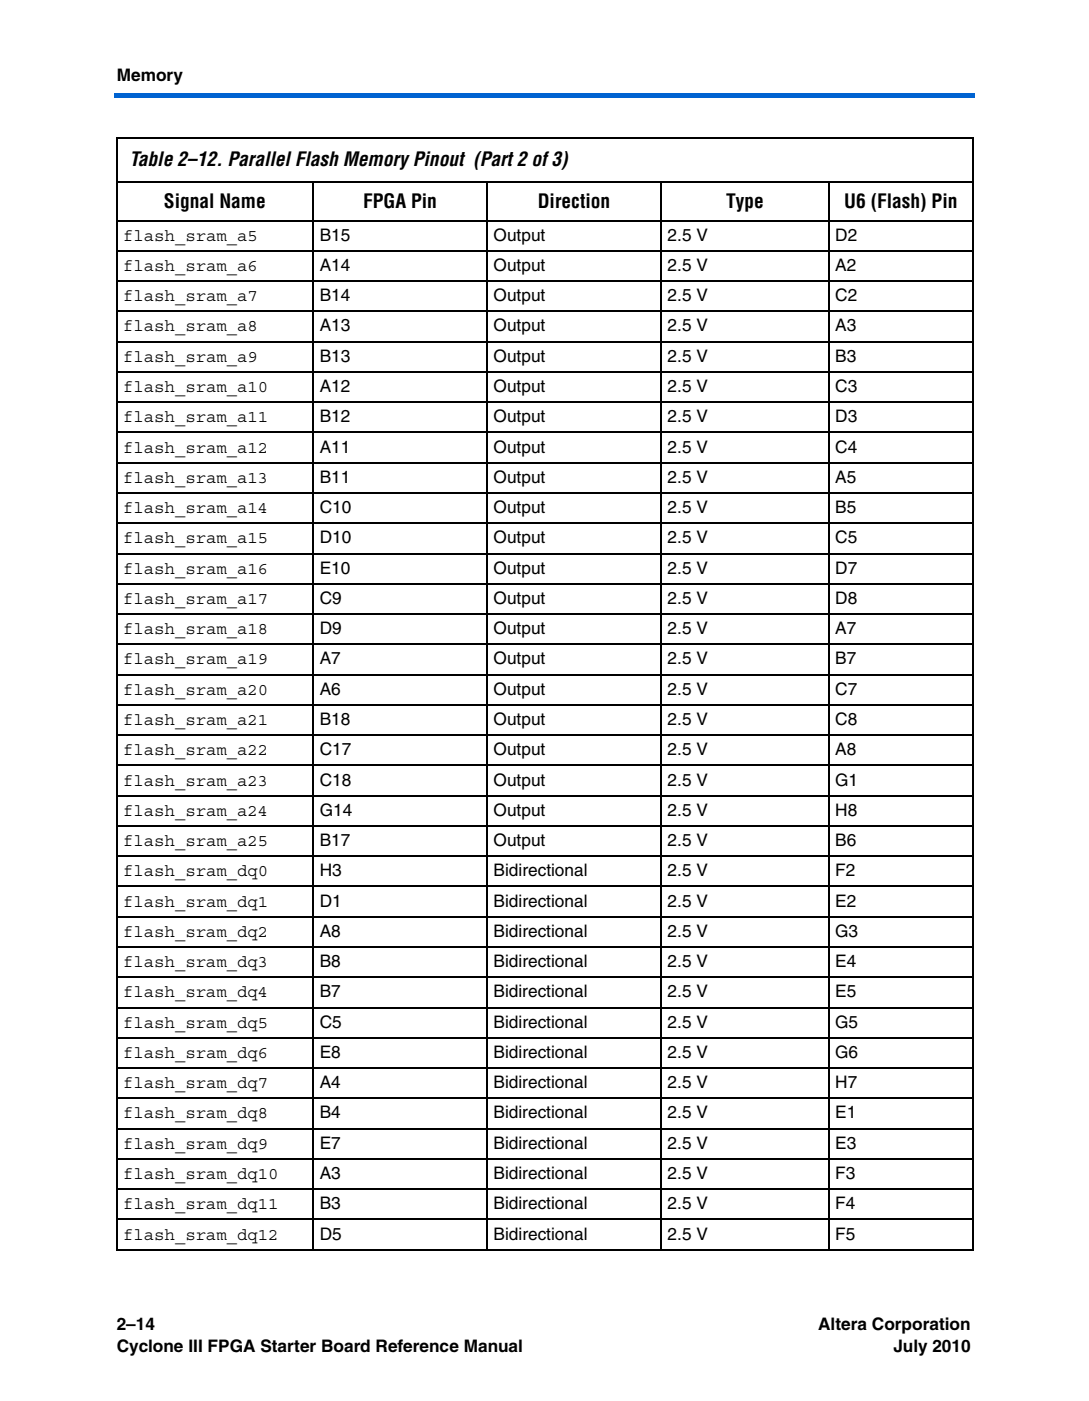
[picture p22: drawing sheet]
<svg xmlns="http://www.w3.org/2000/svg" width="178mm" height="229mm" viewBox="0 0 178 229" stroke-linecap="round" stroke-linejoin="round" font-family="sans-serif">
<defs><g id="words">
<g font-size="3.2">
<text x="21.2" y="27.2">Table 2–12. Parallel Flash Memory Pinout (Part 2 of3)</text>
<text x="26.8" y="33.9">Signal Name</text>
<text x="59.3" y="33.9">FPGA Pin</text>
<text x="87.8" y="33.9">Direction</text>
<text x="118.5" y="33.9">Type</text>
<text x="137.8" y="33.9">U6 (Flash) Pin</text>
</g>
<g font-size="2.8">
<text x="19" y="13.2">Memory</text>
<text x="20.1" y="39.3">flash_sram_a5</text>
<text x="52.2" y="39.3">B15</text>
<text x="80.6" y="39.3">Output</text>
<text x="109" y="39.3">2.5 V</text>
<text x="136.4" y="39.3">D2</text>
<text x="20.1" y="44.2">flash_sram_a6</text>
<text x="52.2" y="44.2">A14</text>
<text x="80.6" y="44.2">Output</text>
<text x="109" y="44.2">2.5 V</text>
<text x="136.4" y="44.2">A2</text>
<text x="20.1" y="49.1">flash_sram_a7</text>
<text x="52.2" y="49.1">B14</text>
<text x="80.6" y="49.1">Output</text>
<text x="109" y="49.1">2.5 V</text>
<text x="136.4" y="49.1">C2</text>
<text x="20.1" y="54.1">flash_sram_a8</text>
<text x="20.1" y="59">flash_sram_a9</text>
<text x="52.2" y="54.1">A13</text>
<text x="52.2" y="59">B13</text>
<text x="80.6" y="54.1">Output</text>
<text x="80.6" y="59">Output</text>
<text x="109" y="54.1">2.5 V</text>
<text x="109" y="59">2.5 V</text>
<text x="136.4" y="54.1">A3</text>
<text x="136.4" y="59">B3</text>
<text x="20.1" y="64">flash_sram_a10</text>
<text x="52.2" y="64">A12</text>
<text x="80.6" y="64">Output</text>
<text x="109" y="64">2.5 V</text>
<text x="136.4" y="64">C3</text>
<text x="20.1" y="68.9">flash_sram_a11</text>
<text x="52.2" y="68.9">B12</text>
<text x="80.6" y="68.9">Output</text>
<text x="109" y="68.9">2.5 V</text>
<text x="136.4" y="68.9">D3</text>
<text x="20.1" y="73.9">flash_sram_a12</text>
<text x="52.2" y="73.9">A11</text>
<text x="80.6" y="73.9">Output</text>
<text x="109" y="73.9">2.5 V</text>
<text x="136.4" y="73.9">C4</text>
<text x="20.1" y="78.8">flash_sram_a13</text>
<text x="20.1" y="83.7">flash_sram_a14</text>
<text x="52.2" y="78.8">B11</text>
<text x="52.2" y="83.7">C10</text>
<text x="80.6" y="78.8">Output</text>
<text x="80.6" y="83.7">Output</text>
<text x="109" y="78.8">2.5 V</text>
<text x="109" y="83.7">2.5 V</text>
<text x="136.4" y="78.8">A5</text>
<text x="136.4" y="83.7">B5</text>
<text x="20.1" y="88.7">flash_sram_a15</text>
<text x="52.2" y="88.7">D10</text>
<text x="80.6" y="88.7">Output</text>
<text x="109" y="88.7">2.5 V</text>
<text x="136.4" y="88.7">C5</text>
<text x="20.1" y="93.6">flash_sram_a16</text>
<text x="52.2" y="93.6">E10</text>
<text x="80.6" y="93.6">Output</text>
<text x="109" y="93.6">2.5 V</text>
<text x="136.4" y="93.6">D7</text>
<text x="20.1" y="98.6">flash_sram_a17</text>
<text x="52.2" y="98.6">C9</text>
<text x="80.6" y="98.6">Output</text>
<text x="109" y="98.6">2.5 V</text>
<text x="136.4" y="98.6">D8</text>
<text x="20.1" y="103.5">flash_sram_a18</text>
<text x="52.2" y="103.5">D9</text>
<text x="80.6" y="103.5">Output</text>
<text x="109" y="103.5">2.5 V</text>
<text x="136.4" y="103.5">A7</text>
<text x="20.1" y="108.4">flash_sram_a19</text>
<text x="20.1" y="113.4">flash_sram_a20</text>
<text x="52.2" y="108.4">A7</text>
<text x="52.2" y="113.4">A6</text>
<text x="80.6" y="108.4">Output</text>
<text x="80.6" y="113.4">Output</text>
<text x="109" y="108.4">2.5 V</text>
<text x="109" y="113.4">2.5 V</text>
<text x="136.4" y="108.4">B7</text>
<text x="136.4" y="113.4">C7</text>
<text x="20.1" y="118.3">flash_sram_a21</text>
<text x="52.2" y="118.3">B18</text>
<text x="80.6" y="118.3">Output</text>
<text x="109" y="118.3">2.5 V</text>
<text x="136.4" y="118.3">C8</text>
<text x="20.1" y="123.2">flash_sram_a22</text>
<text x="52.2" y="123.2">C17</text>
<text x="80.6" y="123.2">Output</text>
<text x="109" y="123.2">2.5 V</text>
<text x="136.4" y="123.2">A8</text>
<text x="20.1" y="128.2">flash_sram_a23</text>
<text x="52.2" y="128.2">C18</text>
<text x="80.6" y="128.2">Output</text>
<text x="109" y="128.2">2.5 V</text>
<text x="136.4" y="128.2">G1</text>
<text x="20.1" y="133.1">flash_sram_a24</text>
<text x="52.2" y="133.1">G14</text>
<text x="80.6" y="133.1">Output</text>
<text x="109" y="133.1">2.5 V</text>
<text x="136.4" y="133.1">H8</text>
<text x="20.1" y="138">flash_sram_a25</text>
<text x="20.1" y="143">flash_sram_dq0</text>
<text x="52.2" y="138">B17</text>
<text x="52.2" y="143">H3</text>
<text x="80.6" y="138">Output</text>
<text x="80.6" y="143">Bidirectional</text>
<text x="109" y="143">2.5 V</text>
<text x="109" y="138">2.5 V</text>
<text x="136.4" y="143">F2</text>
<text x="136.4" y="138">B6</text>
<text x="20.1" y="147.9">flash_sram_dq1</text>
<text x="52.2" y="147.9">D1</text>
<text x="80.6" y="147.9">Bidirectional</text>
<text x="109" y="147.9">2.5 V</text>
<text x="136.4" y="147.9">E2</text>
<text x="20.1" y="152.9">flash_sram_dq2</text>
<text x="52.2" y="152.9">A8</text>
<text x="80.6" y="152.9">Bidirectional</text>
<text x="109" y="152.9">2.5 V</text>
<text x="136.4" y="152.9">G3</text>
<text x="20.1" y="157.8">flash_sram_dq3</text>
<text x="52.2" y="157.8">B8</text>
<text x="80.6" y="157.8">Bidirectional</text>
<text x="109" y="157.8">2.5 V</text>
<text x="136.4" y="157.8">E4</text>
<text x="20.1" y="167.7">flash_sram_dq5</text>
<text x="20.1" y="162.8">flash_sram_dq4</text>
<text x="52.2" y="167.7">C5</text>
<text x="52.2" y="162.8">B7</text>
<text x="80.6" y="162.8">Bidirectional</text>
<text x="80.6" y="167.7">Bidirectional</text>
<text x="109" y="167.7">2.5 V</text>
<text x="109" y="162.8">2.5 V</text>
<text x="136.4" y="162.8">E5</text>
<text x="136.4" y="167.7">G5</text>
<text x="20.1" y="172.6">flash_sram_dq6</text>
<text x="52.2" y="172.6">E8</text>
<text x="80.6" y="172.6">Bidirectional</text>
<text x="109" y="172.6">2.5 V</text>
<text x="136.4" y="172.6">G6</text>
<text x="20.1" y="177.6">flash_sram_dq7</text>
<text x="52.2" y="177.6">A4</text>
<text x="80.6" y="177.6">Bidirectional</text>
<text x="109" y="177.6">2.5 V</text>
<text x="136.4" y="177.6">H7</text>
<text x="20.1" y="182.5">flash_sram_dq8</text>
<text x="52.2" y="182.5">B4</text>
<text x="80.6" y="182.5">Bidirectional</text>
<text x="109" y="182.5">2.5 V</text>
<text x="136.4" y="182.5">E1</text>
<text x="20.1" y="187.5">flash_sram_dq9</text>
<text x="52.2" y="187.5">E7</text>
<text x="80.6" y="187.5">Bidirectional</text>
<text x="109" y="187.5">2.5 V</text>
<text x="136.4" y="187.5">E3</text>
<text x="20.1" y="197.3">flash_sram_dq11</text>
<text x="20.1" y="192.4">flash_sram_dq10</text>
<text x="52.2" y="197.3">B3</text>
<text x="52.2" y="192.4">A3</text>
<text x="80.6" y="197.3">Bidirectional</text>
<text x="80.6" y="192.4">Bidirectional</text>
<text x="109" y="197.3">2.5 V</text>
<text x="109" y="192.4">2.5 V</text>
<text x="136.4" y="197.3">F4</text>
<text x="136.4" y="192.4">F3</text>
<text x="20.1" y="202.3">flash_sram_dq12</text>
<text x="52.2" y="202.3">D5</text>
<text x="80.6" y="202.3">Bidirectional</text>
<text x="109" y="202.3">2.5 V</text>
<text x="136.4" y="202.3">F5</text>
<text x="19" y="217.1">2–14</text>
<text x="19" y="220.6">Cyclone III FPGA Starter Board Reference Manual</text>
<text x="133.6" y="217.1">Altera Corporation</text>
<text x="145.9" y="220.6">July 2010</text>
</g>
</g></defs>
<g fill="#0063d1">
<path d="M18.7 15.2h.3v.7h-.3z"/>
<path d="M19 15.2h140.1v.7h-140.1z"/>
</g>
<g fill="none" stroke="#000" stroke-width=".17">
<path d="M19 22.6h140M19 29.6h140M19 36h140M19.1 22.7v181.1M51.1 29.5v174.5M79.5 29.5v174.5M107.9 29.5v174.5M135.3 29.5v174.5M158.9 22.7v181.1M19 40.9h140M19 45.9h140M19 50.8h140"/>
<path d="M19 55.7h140M19 60.7h140M19 65.6h140M19 70.5h140M19 75.5h140M19 80.4h140M19 85.4h140M19 90.3h140M19 95.2h140M19 100.2h140M19 105.1h140M19 110.1h140"/>
<path d="M19 115h140M19 120h140M19 124.9h140M19 129.8h140M19 134.8h140M19 139.7h140M19 144.6h140M19 149.6h140M19 154.5h140M19 159.4h140M19 164.4h140M19 169.3h140"/>
<path d="M19 174.3h140M19 179.2h140M19 184.2h140M19 189.1h140M19 194h140M19 199h140M19 203.9h140"/>
</g>
<use href="#words"/>
</svg>
